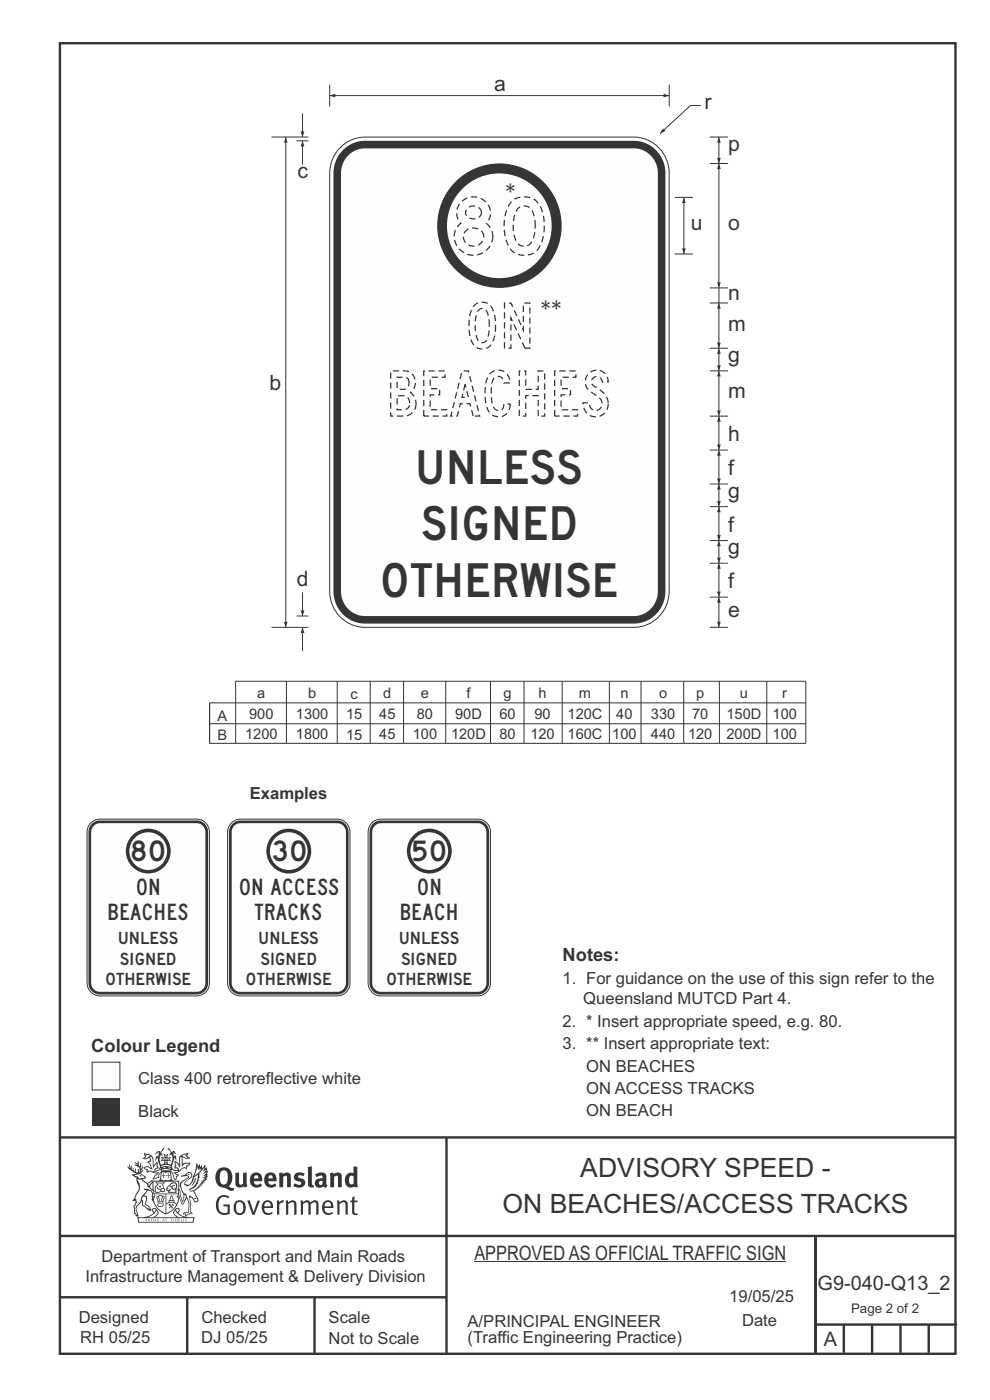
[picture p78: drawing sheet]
<svg xmlns="http://www.w3.org/2000/svg" width="210mm" height="297mm" viewBox="0 0 210 297" stroke-linecap="round" stroke-linejoin="round" font-family="sans-serif">
<defs><g id="words">
<text font-size="16.7" fill="#373435" x="95.1" y="54">80</text>
<g font-size="13.3" fill="#373435">
<text x="98.6" y="73.9">ON</text>
<text x="81.8" y="88.3">BEACHES</text>
</g>
<g font-size="9.9" fill="#373435">
<text x="88" y="102.7">UNLESS</text>
<text x="89.3" y="114.7">SIGNED</text>
<text x="80.5" y="126.7">OTHERWISE</text>
</g>
<g font-size="6" fill="#373435">
<text x="27.6" y="182.7">80</text>
<text x="57.2" y="182.7">30</text>
<text x="87.1" y="182.7">50</text>
</g>
<g font-size="5.6" fill="#373435">
<text x="123.1" y="249.8">ADVISORY SPEED -</text>
<text x="106.6" y="257.4">ON BEACHES/ACCESS TRACKS</text>
</g>
<g font-size="5.3" fill="#373435">
<text x="107.2" y="42.9">*</text>
<text x="114.6" y="67.7">**</text>
</g>
<g font-size="4.8" fill="#373435">
<text x="28.8" y="189.9">ON</text>
<text x="50.7" y="189.9">ON ACCESS</text>
<text x="88.4" y="189.9">ON</text>
<text x="22.8" y="195.1">BEACHES</text>
<text x="54" y="195.1">TRACKS</text>
<text x="84.7" y="195.1">BEACH</text>
</g>
<g font-size="4.5" fill="#373435">
<text x="104.8" y="19.4">a</text>
<text x="149.5" y="23.2">r</text>
<text x="154.4" y="32">p</text>
<text x="63.1" y="37.7">c</text>
<text x="146.5" y="48.8">u</text>
<text x="154.4" y="48.9">o</text>
<text x="154.4" y="63.7">n</text>
<text x="154.4" y="70.1">m</text>
<text x="154.4" y="76.8">g</text>
<text x="57.2" y="82.7">b</text>
<text x="154.4" y="84.5">m</text>
<text x="154.4" y="93.6">h</text>
<text x="154.4" y="100.8">f</text>
<text x="154.4" y="105.6">g</text>
<text x="154.4" y="112.8">f</text>
<text x="154.4" y="117.6">g</text>
<text x="63" y="124.3">d</text>
<text x="154.4" y="124.8">f</text>
<text x="154.4" y="130.9">e</text>
</g>
<g font-size="4.2" fill="#373435">
<text x="100.6" y="267.2">APPROVED AS OFFICIAL TRAFFIC SIGN</text>
<text x="173.4" y="273.7">G9-040-Q13_2</text>
<text x="174.7" y="285.5">A</text>
</g>
<g font-size="3.9" fill="#373435">
<text x="119.3" y="203.9">Notes:</text>
<text x="19.4" y="223.1">Colour Legend</text>
</g>
<g font-size="3.6" fill="#373435">
<text x="25" y="200.3">UNLESS</text>
<text x="54.8" y="200.3">UNLESS</text>
<text x="84.6" y="200.3">UNLESS</text>
<text x="22.3" y="208.9">OTHERWISE</text>
<text x="25.5" y="204.6">SIGNED</text>
<text x="52.1" y="208.9">OTHERWISE</text>
<text x="55.3" y="204.6">SIGNED</text>
<text x="81.9" y="208.9">OTHERWISE</text>
<text x="85.1" y="204.6">SIGNED</text>
</g>
<g font-size="3.5" fill="#373435">
<text x="53" y="169.5">Examples</text>
<text x="119.3" y="208.7">1. For guidance on the use of this sign refer to the</text>
<text x="123.7" y="213">Queensland MUTCD Part 4.</text>
<text x="119.3" y="217.8">2. * Insert appropriate speed, e.g. 80.</text>
<text x="119.3" y="222.5">3. ** Insert appropriate text:</text>
<text x="124.3" y="227.3">ON BEACHES</text>
<text x="29.3" y="229.9">Class 400 retroreflective white</text>
<text x="124.3" y="232">ON ACCESS TRACKS</text>
<text x="29.3" y="237">Black</text>
<text x="124.3" y="236.8">ON BEACH</text>
<text x="21.5" y="267.8">Department of Transport and Main Roads</text>
<text x="18.1" y="271.9">Infrastructure Management &amp; Delivery Division</text>
<text x="16.7" y="280.6">Designed</text>
<text x="42.7" y="280.6">Checked</text>
<text x="69.7" y="280.6">Scale</text>
<text x="99.2" y="281.5">A/PRINCIPAL ENGINEER</text>
<text x="154.7" y="276.2">19/05/25</text>
<text x="157.4" y="281.2">Date</text>
<text x="17" y="284.8">RH 05/25</text>
<text x="42.7" y="284.8">DJ 05/25</text>
<text x="69.7" y="285.2">Not to Scale</text>
<text x="99.2" y="285">(Traffic Engineering Practice)</text>
</g>
<g font-size="3.1" fill="#373435">
<text x="54.6" y="148.2">a</text>
<text x="65.3" y="148.2">b</text>
<text x="74.4" y="148.2">c</text>
<text x="81.3" y="148.2">d</text>
<text x="89.3" y="148.2">e</text>
<text x="98.9" y="148.2">f</text>
<text x="106.8" y="148.2">g</text>
<text x="114.2" y="148.2">h</text>
<text x="122.8" y="148.2">m</text>
<text x="131.6" y="148.2">n</text>
<text x="139.8" y="148.2">o</text>
<text x="147.7" y="148.2">p</text>
<text x="156.9" y="148.2">u</text>
<text x="165.9" y="148.2">r</text>
<text x="46.2" y="152.9">A</text>
<text x="52.8" y="152.5">900</text>
<text x="62.8" y="152.5">1300</text>
<text x="73.4" y="152.5">15</text>
<text x="80.4" y="152.5">45</text>
<text x="88.4" y="152.5">80</text>
<text x="96.5" y="152.5">90D</text>
<text x="105.9" y="152.5">60</text>
<text x="113.4" y="152.5">90</text>
<text x="120.4" y="152.5">120C</text>
<text x="130.7" y="152.5">40</text>
<text x="138.1" y="152.5">330</text>
<text x="146.8" y="152.5">70</text>
<text x="154.1" y="152.5">150D</text>
<text x="163.9" y="152.5">100</text>
<text x="46.2" y="156.9">B</text>
<text x="52" y="156.8">1200</text>
<text x="62.8" y="156.8">1800</text>
<text x="73.4" y="156.9">15</text>
<text x="80.4" y="156.8">45</text>
<text x="87.6" y="156.8">100</text>
<text x="95.7" y="156.8">120D</text>
<text x="105.9" y="156.8">80</text>
<text x="112.5" y="156.8">120</text>
<text x="120.4" y="156.8">160C</text>
<text x="129.9" y="156.8">100</text>
<text x="138.1" y="156.8">440</text>
<text x="145.9" y="156.8">120</text>
<text x="154.1" y="156.8">200D</text>
<text x="163.9" y="156.8">100</text>
</g>
<text font-size="2.8" fill="#373435" x="180.5" y="278.6">Page 2 of 2</text>
</g></defs>
<path d="M12.7 9.2h190v278h-190z" fill="none" stroke="#373435" stroke-width=".51"/>
<path d="M19.5 232.8h5.9v5.9h-5.9z" fill-rule="evenodd" fill="#373435"/>
<path d="M12.7 241.3h190M94.7 241.4v45.8M12.7 275.2h82M12.7 262.2h190.1M39.7 275.2v12M66.7 275.2v12M173 262.1v24.8M173 281h30M179 281v6M185 281v6M191 281v6M197 281v6" fill="none" stroke="#373435" stroke-width=".51"/>
<path d="M100.6 267.7h66.2" fill="none" stroke="#373435" stroke-width=".21"/>
<g fill="#373435">
<path d="M47 248.4a2.55 2.55 0 0 0 0 2.7l.3 .2a.81 .81 0 0 0 1-1v-.5a1.04 1.04 0 0 0-1.1-1.5zM46.3 248.1a1.82 1.82 0 0 1 2.1-.3 1.82 1.82 0 0 1 .9 1.9 2.29 2.29 0 0 1-.8 2l.7 .3h.5l-.2 .6a2.87 2.87 0 0 1-2-.7 2.12 2.12 0 0 1-1.7-3.1z" fill-rule="evenodd"/>
<path d="M49.9 248.8l.8-.1v2a.46 .46 0 0 0 .2 .6 .46 .46 0 0 0 .7-.3v-2.1l.7-.2v2.3l.2 .6-.6 .3-.2-.3a1.02 1.02 0 0 1-1.2 .3 1.02 1.02 0 0 1-.6-1.1z" fill-rule="evenodd"/>
<path d="M54 249.5l-.1 .5h.9a.49 .49 0 0 0-.2-.6 .49 .49 0 0 0-.6 .1zM53.4 249.1a1.34 1.34 0 0 1 1.6-.2 1.34 1.34 0 0 1 .6 1.5v.2h-1.7a.77 .77 0 0 0 .5 .8 .77 .77 0 0 0 .9-.4l.3 .5a1.59 1.59 0 0 1-2.1 .1 1.59 1.59 0 0 1-.4-2z" fill-rule="evenodd"/>
<path d="M57 249.5l-.1 .5h.9a.49 .49 0 0 0-.2-.6 .49 .49 0 0 0-.6 .1zM56.4 249.1a1.34 1.34 0 0 1 1.6-.2 1.34 1.34 0 0 1 .7 1.5v.2h-1.8a.77 .77 0 0 0 .5 .8 .77 .77 0 0 0 .9-.4l.3 .5a1.59 1.59 0 0 1-2 .1 1.59 1.59 0 0 1-.5-2z" fill-rule="evenodd"/>
<path d="M59.1 248.9l.8-.2 .1 .4a.95 .95 0 0 1 1-.4 .95 .95 0 0 1 .7 .9v2.2h-.8v-2.2a.46 .46 0 0 0-.8 .1v2.1h-.8z" fill-rule="evenodd"/>
<path d="M62.5 249.1a1.75 1.75 0 0 1 2.1-.1l-.2 .5-.6-.2a.43 .43 0 0 0-.6 .3l.4 .3a1.04 1.04 0 0 1 1.2 1.1 1.04 1.04 0 0 1-1.4 .9l-1.2-.3 .3-.6 1 .3 .4-.3a.88 .88 0 0 0-1-.5l-.4-.3-.1-.3z" fill-rule="evenodd"/>
<path d="M65.3 247.6l.8-.2 .1 3.8 .3 .2 .1 .4a.88 .88 0 0 1-1 0 .88 .88 0 0 1-.3-1z" fill-rule="evenodd"/>
<path d="M67.8 250.6a.43 .43 0 0 0-.1 .7 .43 .43 0 0 0 .7-.1v-.7zM66.8 249.1a1.7 1.7 0 0 1 2.4 .1v1.9l.3 .4-.4 .5-.5-.4a1.03 1.03 0 0 1-1.7-.1 1.03 1.03 0 0 1 .8-1.5l.7-.1v-.3a.8 .8 0 0 0-1.2 .1z" fill-rule="evenodd"/>
<path d="M69.9 248.9l.8-.2 .1 .4a.95 .95 0 0 1 1-.4 .95 .95 0 0 1 .7 .9v2.2h-.8v-2.2a.46 .46 0 0 0-.8 .1v2.1h-.8z" fill-rule="evenodd"/>
<path d="M74.3 249.4a1.48 1.48 0 0 0 0 1.8h.5l.2-.2v-1.4l-.3-.2zM75 247.4l.8 .1 .1 4.3h-.7l-.1-.1a1.26 1.26 0 0 1-1.4 0 1.26 1.26 0 0 1-.6-1.3 1.29 1.29 0 0 1 .5-1.4 1.29 1.29 0 0 1 1.4-.1z" fill-rule="evenodd"/>
<path d="M46.4 253.9a1.72 1.72 0 0 1 2.2 0l-.2 .3a1.24 1.24 0 0 0-1.4-.2 1.24 1.24 0 0 0-.7 1.4 1.49 1.49 0 0 0 1.3 1.9l.7-.1v-1.3h-.9l-.1-.4h1.4v1.9a1.93 1.93 0 0 1-2.2 0 1.93 1.93 0 0 1-.7-2.2l.2-.8z" fill-rule="evenodd"/>
<path d="M50.4 255.1a1.65 1.65 0 0 0 .2 2.2 .99 .99 0 0 0 1-1.4 .78 .78 0 0 0-.4-.8 .78 .78 0 0 0-.8 0zM50 254.9a1.33 1.33 0 0 1 1.6-.1 1.33 1.33 0 0 1 .5 1.4 1.31 1.31 0 0 1-1.3 1.5 1.31 1.31 0 0 1-1.3-1.5l.1-.6z" fill-rule="evenodd"/>
<path d="M52.5 254.7l.4-.1 .9 2.6 .8-2.5h.5l-1.1 3h-.5z" fill-rule="evenodd"/>
<path d="M56.2 255.2l-.1 .7h1.3a.7 .7 0 0 0-.3-.8 .7 .7 0 0 0-.9 .1zM55.9 255a1.22 1.22 0 0 1 1.5-.2 1.22 1.22 0 0 1 .5 1.5h-1.8a.93 .93 0 0 0 .4 1 .93 .93 0 0 0 1.2-.2l.1 .3a1.43 1.43 0 0 1-1.7 .1 1.43 1.43 0 0 1-.6-1.7z" fill-rule="evenodd"/>
<path d="M58.7 254.7l.4-.1 .1 .5 .4-.4 .6-.1-.2 .5a.66 .66 0 0 0-.8 .7v1.9h-.4z" fill-rule="evenodd"/>
<path d="M60.6 254.7l.4-.1 .1 .5a.94 .94 0 0 1 1-.5 .94 .94 0 0 1 .8 .8v2.3h-.5l-.1-2.6a.81 .81 0 0 0-1.2 .3v2.3h-.4z" fill-rule="evenodd"/>
<path d="M63.7 254.7l.5-.1 .1 .4 .4-.3a.78 .78 0 0 1 1.1 .4 .9 .9 0 0 1 1-.5 .9 .9 0 0 1 .8 .8v2.3h-.5l-.1-2.5a.67 .67 0 0 0-1.1 .3v2.2h-.5v-2.4l-.4-.3-.7 .4v2.3h-.5z" fill-rule="evenodd"/>
<path d="M69 255.2l-.2 .7h1.4a.7 .7 0 0 0-.3-.8 .7 .7 0 0 0-.9 .1zM68.7 255a1.22 1.22 0 0 1 1.5-.2 1.22 1.22 0 0 1 .5 1.5h-1.9a.93 .93 0 0 0 .5 1 .93 .93 0 0 0 1.2-.2l.1 .3a1.44 1.44 0 0 1-1.7 .1 1.44 1.44 0 0 1-.6-1.7z" fill-rule="evenodd"/>
<path d="M71.4 254.7l.5-.1 .1 .5a.94 .94 0 0 1 1-.5 .94 .94 0 0 1 .8 .8v2.3h-.5l-.1-2.6a.81 .81 0 0 0-1.2 .3v2.3h-.4z" fill-rule="evenodd"/>
<path d="M74.7 253.9l.5-.1v.9h.7l-.1 .3h-.7l.1 2.2 .1 .2 .5-.1 .1 .3a.75 .75 0 0 1-1.2-.5v-2.1h-.4v-.3h.4z" fill-rule="evenodd"/>
<path d="M30.8 244.9l1.1 .3-.9 .5h-.4l.5-.5zM31.8 245.4h.2a2.44 2.44 0 0 1 .4 1.9l.1 .5 .7-1-.1 .6 .3 .3a.57 .57 0 0 0-.6 .7l-1-.1-.5 .2 .2-.5-.8-.3 .6-.1 1 .5 .1-.1-.6-1.3-.2-.2 .5-.1zM30.7 244.4l-.2 .5 .3 .3-.6 .5a1.04 1.04 0 0 0 1.4-.2l.2 .7-.4 .1-.2 .4a.94 .94 0 0 1 .9 1.1l-.2-.1a1.16 1.16 0 0 0-1.5-.1l.3 .4 .4 .2 .1 .5 .2 .1 .1-.2a.94 .94 0 0 1 1.1 .2l.8 .1-1.2 1.2a1.13 1.13 0 0 0 1.2-.2l.4-.1-.1-.4 .5-.8a.83 .83 0 0 0-.6 1.1l-.3-.1-.7 .4 1.1-1.4-.5 .1-.5-.1 1.3-.5-.1-.1-.9 .4v-.4l.2-.1 .3 .1 .1-.3-.2-.4v-.6l-.2-.4-.6 1v-.7a1.42 1.42 0 0 0-1.7-1.9z" fill-rule="evenodd"/>
<path d="M38.5 245.2l.5-.2 .7-.2-.6 .4 .8 .5h-.3zM38.3 245.5l.2-.1 .1 2a1.69 1.69 0 0 1 1.6-.6l-.8 .5 .1 .5a1.1 1.1 0 0 0-1.5 .6l-.1-.5-.2-.2h-.5l.2-.4-.2-.7a1.42 1.42 0 0 1 .8 1.1l.2-.1zM37.1 246.2l.1 1-.2 .3v.4h.6l.1 .2a.96 .96 0 0 1-1.1-.1l-.1 .1a1.06 1.06 0 0 0 1.3 .2v.1a.72 .72 0 0 1-1 .2l.3 .5 .6 .2-.4 .1-.1 .7-.3-.3-.3-1.1-.4-.4 .4 .8a1.54 1.54 0 0 0 .7 1.3l.1-.3a.58 .58 0 0 1 .5-.8l.1-.2-.3 .1-.4-.3 .9-.5a.93 .93 0 0 1 1.1-.5l.1 .1 .2-.1 .1-.5a.99 .99 0 0 0 .7-.8l-1.3 .1-.3 .2-.1-1.4 .9 .4 .9-.3h-.4l-.5-.4 .4-.7-.6 .2a1.46 1.46 0 0 0-1.4 2.1v.3l-.2-.4z" fill-rule="evenodd"/>
<path d="M35.6 248.9l.2 .1-.1 .3 .4 .1h-.4v.6l-.1-.6-.3-.1h.3z" fill-rule="evenodd"/>
<path d="M34.6 248.9l.2 .1v.3h.3l-.3 .1-.1 .6v-.6h-.4l.4-.1z" fill-rule="evenodd"/>
<path d="M34.3 248.8a.57 .57 0 0 1 .9 .2 .57 .57 0 0 1 .9-.2l.2 1.4h-.2a.57 .57 0 0 1-.9 0 .69 .69 0 0 1-1.1 0zM34.2 248.1l-.3 2.1-.2 .4h2.9l-.1-.4-.3-2.1h-.2v.2l-.8-.1-.9 .1 .1-.2z" fill-rule="evenodd"/>
<path d="M34.2 252.4a.3 .3 0 0 0 .6 0 .3 .3 0 0 0-.6 0zM33.3 250.9l.3 .3-.3 .4a.79 .79 0 0 0 0 1.3l.8-.3-.1-.2a.55 .55 0 0 1-.7-.6l.1-.1 .1 .3 .4 .2 .8-.2-.4-.7 .4-.4-.7 .2zM33 250.7l1.1 .2 .9-.2-.4 .6 .4 1.2a.56 .56 0 0 1-.8 .3l-.2 .1a.73 .73 0 0 1-.9 .1 .73 .73 0 0 1-.3-1v-.4l.5-.4z" fill-rule="evenodd"/>
<path d="M35.6 251.8l.7-.4a.58 .58 0 0 1 1-.1 .58 .58 0 0 1-.5 .9l-.2-.3a.43 .43 0 0 1 .6-.4 .57 .57 0 0 0-.8 .1h-.2l-.3 .1 .4 .2a.55 .55 0 0 0 .9 .4v.5h-1.3l.3-.4-.1-.2-.6 .2 .2-.3-.2-.1zM35.4 251.8l-.1 .2a.39 .39 0 0 0 .2 .6l.3-.1-.2 .5h1.9l-.1-.8a.86 .86 0 0 0-.1-1.3 .86 .86 0 0 0-1.3 .4z" fill-rule="evenodd"/>
<path d="M36 254.8h.8v.2h-.8zM36.4 253.7l.2 .9h-.4zM36.4 253.5l-.3 .5-.1 .6h-.2v.4l-.7 .4 .1 .1a1.48 1.48 0 0 1 2.2 .1l.2-.1-.6-.5v-.4h-.2l-.1-.6z" fill-rule="evenodd"/>
<path d="M35.8 255.4h.4l.1 .4 .3-.2-.2-.2a.38 .38 0 0 1 .5 .5l-.2-.2-.3 .2 .3 .2-.3 .3-.1-.4-.4 .3-.1-.1 .4-.3-.2-.2-.1 .2z" fill-rule="evenodd"/>
<path d="M34.5 254h.2v.2l-.2 .6h-.2zM33.6 255.3h.9v.2a.55 .55 0 0 1-.8 .3v-.1l-.2-.1zM33.4 254h.2l.2 .8h-.2zM33.6 255l.8-.1 .1 .2h-.8zM33.8 253.7h.5l-.2 1.1h-.1zM33.3 253.8l-.1 .3 .3 1.1a.48 .48 0 0 0-.1 .5 .48 .48 0 0 0 .5 .3h.5a.49 .49 0 0 0 .2-.8l.3-1.1-.1-.3a1.42 1.42 0 0 0-1.5 0z" fill-rule="evenodd"/>
<path d="M33.6 251.5l.5 .1 .1 .3-.4-.1z" fill-rule="evenodd"/>
<path d="M41.3 250l.3-.1-.2 .8-.6 .8h-.2l.5-.7z" fill-rule="evenodd"/>
<path d="M39.7 249l.3-.2 .5 .2a.88 .88 0 0 1-.6 1.1 1.22 1.22 0 0 0-.8 1.3l.5 .2a.72 .72 0 0 0 .9-.4l.5-.8 .2-.7 .8-.5v.2a2.85 2.85 0 0 1-2 2.9l.1 .1a2.13 2.13 0 0 0 1.9-1.5l-.1-.3a2.01 2.01 0 0 0 .3-1.7l1.2-1.3-.4 1 .7-.5-.7 1 .8-.4-.8 .8 .7-.2-.9 .6 .8-.1-.8 .4h.7l-.8 .3 .3 .2h-.4l.2 .3h-.4l.2 .3h-.4l.1 .2h-.1a2.16 2.16 0 0 1-2 1.1l.1 .2 .4-.1a.76 .76 0 0 1 .7 .8l.5 1.2-.6 .1a1.45 1.45 0 0 0-1.2-1.2l.3 1.7-.1 1.9 .4 .2a1.07 1.07 0 0 0-1.2 .5v-.3l-.5-.2a.87 .87 0 0 1 1-.1l.1-.8a4.4 4.4 0 0 0-.6-3l-.1-.3h-.2a2.16 2.16 0 0 1-.7-2.2l.3-.4 1.2-.7a.55 .55 0 0 0-.4-.8zM37.8 252.4a.76 .76 0 0 1 .3 1l.6 1.6 .4-1.6 .2 .1a.61 .61 0 0 1-.1 .9l-.3 .8-.2 .1-.7-1.6-.3 .1a1.18 1.18 0 0 0 .1-1.4zM41.8 247.5l.2 .7 .3-.5v.6l.4-.5a1.9 1.9 0 0 1-1.2 1.4l-.3 .3zM38.2 249.5l1.4-.1 .2 .1v.4l-.5 .2a1.26 1.26 0 0 0-.9 1.9l.1 .7a1.84 1.84 0 0 1 .2 2l-.4-1.3a.96 .96 0 0 0-.4-1.2l-.4 .2a.78 .78 0 0 1 0 1.3l.1 .3h.4l.4 1.1a.38 .38 0 0 0 .2 .4 .38 .38 0 0 0 .4-.1l.6-1.2a2.94 2.94 0 0 1 .3 2.5v.4h-.8l-.3 .3v.3l.4-.1 .1 .4 .2 .1a1.02 1.02 0 0 1 1.3-.5l-.1-.4-.3-.1 .2-1.8-.3-1.3h.1a1.14 1.14 0 0 1 .7 1 .63 .63 0 0 0 .9-.2 .63 .63 0 0 0-.2-.9l-.6-1.3 .9-.5 .2-.4h.2v-.2h.3l-.1-.3h.4l-.1-.3 .5-.1-.2-.2 .5-.4 .1-.2h-.2l.4-.5h-.3l.3-.5-.4 .1 .4-.5v-.3l-.3 .1 .1-.6v-.2l-.4 .3-.1-.9-.5 .9-.2-.8-.2 .5-.3-.7-.1 .6-.5-.8-.1 1.4-.7 1.8a1.81 1.81 0 0 1-.9 1.5l-.6-.2a1.75 1.75 0 0 1 1.1-1.3 .75 .75 0 0 0 .1-1.2 .75 .75 0 0 0-1.2 .4z" fill-rule="evenodd"/>
<path d="M41.2 254.1h.3l.1 .2-.3 .1z" fill-rule="evenodd"/>
<path d="M29.4 258.4h11.6l-.2 .8h-11.3zM31.3 258.2l.5-.2a2.48 2.48 0 0 0 1.4-1.2l.2 .5-.5 .6-.4 .3zM32.5 256.6l.3-.2 .2 .1-.3 .6zM37.2 256.8a2.65 2.65 0 0 0 1.8 1.4h-1.1l-.5-.3-.5-.6zM37.4 256.5l.2-.1 .3 .2-.3 .5zM29.2 258.2l.1 1.2h11.7l.3-1.1-.2-.1a4.1 4.1 0 0 1-3.3-.9l.3-.4-.1-.6a1.06 1.06 0 0 0-1.3 1l.2 .4 .6 .5h-4.7l.3-.2a.84 .84 0 0 0 .6-.7 .84 .84 0 0 0-.5-.8l-.3-.2h-.5l-.1 .6 .3 .4a4.2 4.2 0 0 1-3.4 .9z" fill-rule="evenodd"/>
<path d="M31 258.7l.1 .2h-.2zM31 258.5l-.3 .5 .4-.1 .2 .1z" fill-rule="evenodd"/>
<path d="M31.3 258.5h.2v.5a.25 .25 0 0 0 .3-.2 .25 .25 0 0 0-.1-.2h.1a.29 .29 0 0 1 0 .4 .29 .29 0 0 1-.4 0 .29 .29 0 0 1 0-.4z" fill-rule="evenodd"/>
<path d="M32.2 258.6a.22 .22 0 0 1 .3 .2 .22 .22 0 0 1-.3 .2zM32 258.5v.5a.33 .33 0 0 0 .5 0 .33 .33 0 0 0 0-.4 .33 .33 0 0 0-.5-.1z" fill-rule="evenodd"/>
<path d="M32.9 258.7l.1 .2h-.2zM32.9 258.5l-.2 .5 .3-.1 .2 .1z" fill-rule="evenodd"/>
<path d="M33.3 258.5h.2v.2l.3-.2-.2 .3 .2 .2-.3-.2-.1 .2h-.1l.2-.2z" fill-rule="evenodd"/>
<path d="M34.7 258.7l.1 .2h-.2zM34.7 258.5l-.3 .5 .4-.1 .2 .1z" fill-rule="evenodd"/>
<path d="M35 258.5h.4l-.1 .1v.4h-.2l.1-.4z" fill-rule="evenodd"/>
<path d="M36.2 258.5h.3l-.2 .1v.2l.2-.1-.2 .1 .1 .2h-.2z" fill-rule="evenodd"/>
<path d="M36.7 258.5h.2v.5h-.2z" fill-rule="evenodd"/>
<path d="M37.3 258.6a.22 .22 0 0 1 .3 .2 .22 .22 0 0 1-.3 .2zM37.1 258.5v.5a.33 .33 0 0 0 .5 0 .33 .33 0 0 0 0-.4 .33 .33 0 0 0-.5-.1z" fill-rule="evenodd"/>
<path d="M37.8 258.5h.3l-.1 .1v.2l.1-.1-.1 .1v.2h.1h-.3z" fill-rule="evenodd"/>
<path d="M38.4 258.5h.2l-.1 .5h.2h-.3z" fill-rule="evenodd"/>
<path d="M38.9 258.5h.2v.5h-.2z" fill-rule="evenodd"/>
<path d="M39.3 258.6l.2-.1-.2 .1 .2 .3-.1 .1h-.1v-.1h.2z" fill-rule="evenodd"/>
<path d="M34.2 247.4a1.51 1.51 0 0 1 2 .2 2.67 2.67 0 0 0-2.1 0zM35.7 247.6l.4 .1 .1 .3-.4-.2zM34.6 247.6h.4l.2 .2h-.4zM34 247.8l.3 .2h-.3zM34.9 246.9l.3-.2 .2 .2zM34.9 245.6h.2v.4h-.2zM35 245.1l.2 .1 .2-.1-.1 .3h-.2zM35.1 246.3h.2l.1 .4-.2-.2-.2 .2zM35.3 245.6h.2v.4h-.2zM34.4 245.7h.3l.1 .3-.4 .1 .2-.2zM35.7 245.7h.3l-.2 .2 .2 .2-.4-.1zM32.7 244.9l1-.5-.1 1-.2-.2-.4 .2-.2 1 .5-.9 .2 .8a1.84 1.84 0 0 1 .3 1.8l.4 .1a2.48 2.48 0 0 1 2.2 0l.2-.2-.2-.7 .7-1.8 .4 .7-.2-1.1h-.2l-.2 .3v-.9l.6 .4-.6-.8-.3 .1-.1 .4-.5-.9-.5-.3 .2 .5 .5 .5-.4 .8 .4-.4a2.06 2.06 0 0 1 0 2.3l-.5-.2-.2-.6 .1-.1 .8 .2-.4-.5 .4-.5-.7 .2-.2-.2 .2-.7-.5 .3-.5-.3 .2 .7-.2 .2-.7-.2 .4 .5-.4 .5 .7-.2 .2 .1-.2 .6-.5 .2a2.02 2.02 0 0 1 0-2.2l.3 .5-.1-.7-.3-.1 .8-1.2-.5 .3-.4 .8-.2-.3a.8 .8 0 0 0-.8 .5z" fill-rule="evenodd"/>
<path d="M29.2 250.1l.3 .1a.61 .61 0 0 1 .8 .4l.3 .2a.8 .8 0 0 1 .6 1l.4 .1 .5 .5a1 1 0 0 1 .5 1.1l-.1 .6v-.4h-.1a.96 .96 0 0 0-.8-1.3l-.3-.2h-.6l-.1-.1-.1 .1 .1 .2h.5l-1.1 1.4-.2 .9-.4 .7a1.33 1.33 0 0 0-.5 1.8l.2 .5a1.26 1.26 0 0 1-.5-1.5l-.1-.3a1.56 1.56 0 0 0 .4-1.7l-.3 .2 .2-.6a3.2 3.2 0 0 0 .7-2.9zM30.4 253.8l.4 .1a2.06 2.06 0 0 1-.1 1.6l.7 .5 .4 .4-.6-.1-.8-.6-.1-.9a.51 .51 0 0 1 .1-1zM28.6 249.3a1.52 1.52 0 0 1 2.1 .5l-1.1 .2-.2-.1-.2-.5-.4 .1zM27.5 246.9v.9l-.3-.4h-.2a3.1 3.1 0 0 0 2 1.6l-1 .1 .5 .6 .5 .1v1.1a1.84 1.84 0 0 1-.2 2.5l-.4 .9-.4 .4 .3 .1 .4-.1 .1 .4-.2 .5-.3 .2 .1 1.7 .2-.1 .2 .6h.2h.4l-.1-.5a1.3 1.3 0 0 1-.1-1.7l.8-1 .2 1 .6 .3 .4 .5 .2-.1 .2 .3h.5a1.85 1.85 0 0 0-1.2-1.4l.1-.3a1.39 1.39 0 0 0 0-1.4l-.5-.1 .5-.6a.66 .66 0 0 1 .9-.3 .66 .66 0 0 1 .3 .9l-.1 .4 .2-.1v.1l-.1 .4 .1 .5 .2-.3a2.24 2.24 0 0 0 .1-2.2 .73 .73 0 0 1-.7-.7 .73 .73 0 0 1 .6-.7v-.3a.94 .94 0 0 0-.9 .9 .48 .48 0 0 1-.1-.6 .48 .48 0 0 1 .5-.3l.5-.2a.51 .51 0 0 0-.8 .2l-.5 .2-1-.8 .6-.1 .1-.4-1.1-.7 .5-.5v-.3l-.5 .4 .1-.2a.69 .69 0 0 0 .2-1.1v.5l-.2 .3v-1.1l-.3-.2 .1 .5-.1 .3-.4-1.3v.7l-.7-.4 .6 .7-.6-.2 .2 .3a1 1 0 0 1 .8 1.4l-.2-.8v.8l-.5-.1-.1-.8-.2 .7-.2-.2v-.5l-.2 .4-.2-.3 .1-.7-.2 .6z" fill-rule="evenodd"/>
<path d="M29.5 249.4l.3-.2 .3 .3z" fill-rule="evenodd"/>
<path d="M32.4 250.5h5.6v2l-.2-.1v-1.7h-5.2v2.5h5.2v-.8l.1 .2-.1 1.1v-.4h-2.5v4.1a4.1 4.1 0 0 0 2.6-3.6l.1-.1a4 4 0 0 1-2.8 3.9 4.2 4.2 0 0 1-2.8-4.7l.1 1.2 .1-.1a3.8 3.8 0 0 0 2.5 3.4v-4.1h-2.5l-.2-.8z" fill-rule="evenodd"/>
<circle cx="40" cy="249.1" r=".17"/>
</g>
<path d="M19.5 225.3h5.9v5.9h-5.9z" fill-rule="evenodd" fill="#fefefe" stroke="#373435" stroke-width=".21"/>
<g fill="none" stroke="#373435" stroke-width=".21">
<path d="M44.5 149.1h126.4M44.5 153.5h126.4M49.9 144.5h121v13.2h-126.4v-8.6M50 144.5v13.2M60.8 144.5v13.2M71.5 144.5v13.2M78.5 144.5v13.2M85.6 144.5v13.2M94.5 144.5v13.2M104 144.5v13.2M111.1 144.5v13.2M119.2 144.5v13.2"/>
<path d="M129.2 144.5v13.2M136 144.5v13.2M145 144.5v13.2M152.6 144.5v13.2M162.6 144.5v13.2"/>
</g>
<path d="M72.5 31a7.4 7.4 0 0 1 4.9-1.9h57a7.6 7.6 0 0 1 7.5 7.6v88.7a7.6 7.6 0 0 1-7.5 7.7h-57a7.6 7.6 0 0 1-7.5-7.7v-88.7a7.7 7.7 0 0 1 2.6-5.7z" fill-rule="evenodd" fill="#fefefe" stroke="#373435" stroke-width=".21"/>
<path d="M72.7 31.9a6.6 6.6 0 0 1 4.7-2h57a6.8 6.8 0 0 1 6.7 6.8v88.7a6.8 6.8 0 0 1-6.7 6.9h-57a6.8 6.8 0 0 1-6.7-6.9v-88.7a6.9 6.9 0 0 1 2-4.8z" fill-rule="evenodd" fill="#373435"/>
<path d="M73.8 33a5 5 0 0 1 3.6-1.5h57a5.2 5.2 0 0 1 5.1 5.2v88.7a5.2 5.2 0 0 1-5.1 5.3h-57a5.2 5.2 0 0 1-5.1-5.3v-88.7a5.3 5.3 0 0 1 1.5-3.7z" fill-rule="evenodd" fill="#fefefe"/>
<path d="M69.9 20.3h72" fill="none" stroke="#373435" stroke-width=".21"/>
<g fill="#373435">
<path d="M140.8 19.9l1.1 .4-1.1 .4z"/>
<path d="M69.9 20.3l1.2-.4v.8z"/>
</g>
<path d="M60.6 29.1v104" fill="none" stroke="#373435" stroke-width=".21"/>
<g fill="#373435">
<path d="M60.6 29.1l.4 1.2h-.8z"/>
<path d="M60.2 131.9h.8l-.4 1.2z"/>
</g>
<path d="M57.6 29.1h7.8M62.9 29.9h2.5M64.2 29.9v5M62.9 130.7h2.5" fill="none" stroke="#373435" stroke-width=".21"/>
<path d="M64.2 29.9l.4 1.2h-.8z" fill="#373435"/>
<path d="M64.2 24v5.1" fill="none" stroke="#373435" stroke-width=".21"/>
<path d="M63.8 27.9h.8l-.4 1.2z" fill="#373435"/>
<path d="M69.9 18v4.6M148.7 22.4h-2.2l-6.5 5.9" fill="none" stroke="#373435" stroke-width=".21"/>
<path d="M140.6 27.2l.5 .6-1.1 .5z" fill="#373435"/>
<path d="M141.9 18v4.6M150.6 34.7h3.8M152.5 126.7v6.4" fill="none" stroke="#373435" stroke-width=".21"/>
<g fill="#373435">
<path d="M152.5 126.7l.4 1.2h-.8z"/>
<path d="M152.1 131.9h.8l-.4 1.2z"/>
</g>
<path d="M152.5 29.1v5.6" fill="none" stroke="#373435" stroke-width=".21"/>
<g fill="#373435">
<path d="M152.5 29.1l.4 1.2h-.8z"/>
<path d="M152.1 33.5h.8l-.4 1.2z"/>
</g>
<path d="M152.5 34.7v26.4" fill="none" stroke="#373435" stroke-width=".21"/>
<g fill="#373435">
<path d="M152.5 34.7l.4 1.2h-.8z"/>
<path d="M152.1 59.9h.8l-.4 1.2z"/>
</g>
<path d="M152.5 119.5v7.2" fill="none" stroke="#373435" stroke-width=".21"/>
<g fill="#373435">
<path d="M152.5 119.5l.4 1.2h-.8z"/>
<path d="M152.1 125.5h.8l-.4 1.2z"/>
</g>
<path d="M152.5 88.3v7.2" fill="none" stroke="#373435" stroke-width=".21"/>
<g fill="#373435">
<path d="M152.5 88.3l.4 1.2h-.8z"/>
<path d="M152.1 94.3h.8l-.4 1.2z"/>
</g>
<path d="M152.5 78.7v9.6" fill="none" stroke="#373435" stroke-width=".21"/>
<g fill="#373435">
<path d="M152.5 78.7l.4 1.2h-.8z"/>
<path d="M152.1 87.1h.8l-.4 1.2z"/>
</g>
<path d="M152.5 107.5v7.2" fill="none" stroke="#373435" stroke-width=".21"/>
<g fill="#373435">
<path d="M152.5 107.5l.4 1.2h-.8z"/>
<path d="M152.1 113.5h.8l-.4 1.2z"/>
</g>
<path d="M152.5 114.7v4.8" fill="none" stroke="#373435" stroke-width=".21"/>
<g fill="#373435">
<path d="M152.5 114.7l.4 1.2h-.8z"/>
<path d="M152.1 118.3h.8l-.4 1.2z"/>
</g>
<path d="M150.6 29.1h3.8M145.1 41.9v12M150.6 61.1h3.8M150.6 78.7h3.8M152.5 61.1v3.2M150.6 88.3h3.8M150.6 119.5h3.8M150.6 114.7h3.8M150.6 107.5h3.8M150.6 126.7h3.8" fill="none" stroke="#373435" stroke-width=".21"/>
<g fill="#373435">
<path d="M145.1 41.9l.3 1.2h-.7z"/>
<path d="M144.7 52.7h.7l-.3 1.2z"/>
</g>
<path d="M143.1 41.9h3.9M143.1 53.9h3.9M152.5 95.5v7.2M150.6 133.1h3.8" fill="none" stroke="#373435" stroke-width=".21"/>
<g fill="#373435">
<path d="M152.5 95.5l.4 1.2h-.8z"/>
<path d="M152.1 101.5h.8l-.4 1.2z"/>
</g>
<path d="M152.5 102.7v4.8" fill="none" stroke="#373435" stroke-width=".21"/>
<g fill="#373435">
<path d="M152.5 102.7l.4 1.2h-.8z"/>
<path d="M152.1 106.3h.8l-.4 1.2z"/>
</g>
<path d="M152.5 73.9v4.8M150.6 95.5h3.8M150.6 102.7h3.8" fill="none" stroke="#373435" stroke-width=".21"/>
<g fill="#373435">
<path d="M152.5 73.9l.4 1.2h-.8z"/>
<path d="M152.1 77.5h.8l-.4 1.2z"/>
</g>
<path d="M150.6 73.9h3.8M152.5 64.3v9.6" fill="none" stroke="#373435" stroke-width=".21"/>
<g fill="#373435">
<path d="M152.5 64.3l.4 1.2h-.8z"/>
<path d="M152.1 72.7h.8l-.4 1.2z"/>
</g>
<path d="M150.6 64.3h3.8M64.2 133.1v5" fill="none" stroke="#373435" stroke-width=".21"/>
<path d="M64.2 133.1l.4 1.2h-.8z" fill="#373435"/>
<path d="M57.6 133.1h7.8" fill="none" stroke="#373435" stroke-width=".21"/>
<path d="M92.7 47.9a13.2 13.2 0 0 0 26.4 0 13.2 13.2 0 0 0-26.4 0zM94.8 47.9a11.1 11.1 0 0 0 22.2 0 11.1 11.1 0 0 0-22.2 0z" fill-rule="evenodd" fill="#373435"/>
<path d="M64.2 125.6v5.1" fill="none" stroke="#373435" stroke-width=".21"/>
<path d="M63.8 129.5h.8l-.4 1.2z" fill="#373435"/>
<path d="M19.5 174.4l1.1-.6h.6h20.5a2.73 2.73 0 0 1 2.7 2.7v32a2.74 2.74 0 0 1-2.7 2.8h-20.5a2.73 2.73 0 0 1-2.7-2.8v-32a2.77 2.77 0 0 1 1-2.1z" fill-rule="evenodd" fill="#fefefe" stroke="#373435" stroke-width=".21"/>
<path d="M19.5 174.8a2.38 2.38 0 0 1 1.7-.8h20.5a2.44 2.44 0 0 1 2.4 2.5v32a2.44 2.44 0 0 1-2.4 2.5h-20.5a2.45 2.45 0 0 1-2.4-2.5v-32a2.48 2.48 0 0 1 .7-1.7z" fill-rule="evenodd" fill="#373435"/>
<path d="M19.9 175.2l.6-.4 .7-.2h20.5l.9 .2 .6 .7 .4 1v32l-.3 .9-.6 .7-1 .3h-20.5l-.9-.2-.6-.6-.4-1.1v-32l.2-.7z" fill-rule="evenodd" fill="#fefefe"/>
<path d="M26.7 180.5a4.8 4.8 0 0 0 9.5 0 4.8 4.8 0 0 0-9.5 0zM27.4 180.5a4 4 0 0 0 8 0 4 4 0 0 0-8 0z" fill-rule="evenodd" fill="#373435"/>
<path d="M49.3 174.4l1.1-.6h.6h20.5a2.73 2.73 0 0 1 2.7 2.7v32a2.74 2.74 0 0 1-2.7 2.8h-20.5a2.73 2.73 0 0 1-2.7-2.8v-32a2.77 2.77 0 0 1 1-2.1z" fill-rule="evenodd" fill="#fefefe" stroke="#373435" stroke-width=".21"/>
<path d="M49.3 174.8a2.38 2.38 0 0 1 1.7-.8h20.5a2.44 2.44 0 0 1 2.4 2.5v32a2.44 2.44 0 0 1-2.4 2.5h-20.5a2.45 2.45 0 0 1-2.4-2.5v-32a2.49 2.49 0 0 1 .7-1.7z" fill-rule="evenodd" fill="#373435"/>
<path d="M49.7 175.2l.6-.4 .7-.2h20.5l.9 .2 .6 .7 .4 1v32l-.3 .9-.6 .7-1 .3h-20.5l-.9-.2-.6-.6-.4-1.1v-32l.2-.7z" fill-rule="evenodd" fill="#fefefe"/>
<path d="M56.5 180.5a4.8 4.8 0 0 0 9.5 0 4.8 4.8 0 0 0-9.5 0zM57.2 180.5a4 4 0 0 0 8 0 4 4 0 0 0-8 0z" fill-rule="evenodd" fill="#373435"/>
<path d="M79.1 174.4l1.1-.6h.6h20.5a2.73 2.73 0 0 1 2.7 2.7v32a2.74 2.74 0 0 1-2.7 2.8h-20.5a2.73 2.73 0 0 1-2.7-2.8v-32a2.77 2.77 0 0 1 1-2.1z" fill-rule="evenodd" fill="#fefefe" stroke="#373435" stroke-width=".21"/>
<path d="M79.1 174.8a2.38 2.38 0 0 1 1.7-.8h20.5a2.44 2.44 0 0 1 2.4 2.5v32a2.44 2.44 0 0 1-2.4 2.5h-20.5a2.45 2.45 0 0 1-2.4-2.5v-32a2.49 2.49 0 0 1 .7-1.7z" fill-rule="evenodd" fill="#373435"/>
<path d="M79.5 175.2l.6-.4 .7-.2h20.5l.9 .2 .7 .7 .3 1v32l-.3 .9-.6 .7-1 .3h-20.5l-.9-.2-.6-.6-.4-1.1v-32l.2-.7z" fill-rule="evenodd" fill="#fefefe"/>
<path d="M86.3 180.5a4.8 4.8 0 0 0 9.5 0 4.8 4.8 0 0 0-9.5 0zM87 180.5a4 4 0 0 0 8.1 0 4 4 0 0 0-8.1 0z" fill-rule="evenodd" fill="#373435"/>
<use href="#words"/>
</svg>
